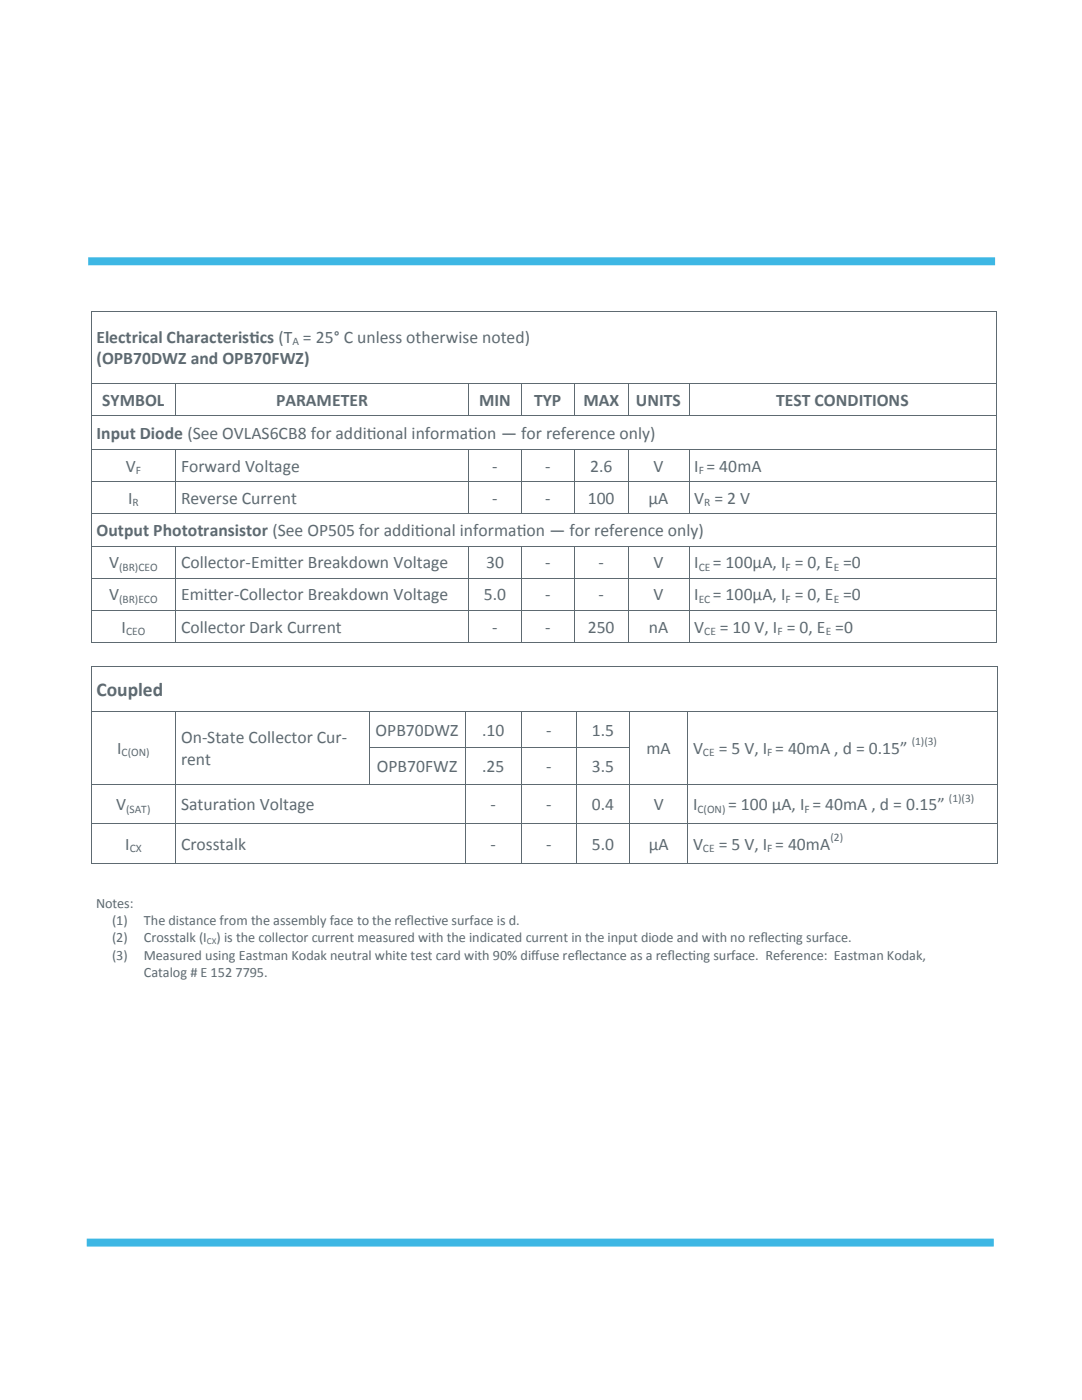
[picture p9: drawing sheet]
<svg xmlns="http://www.w3.org/2000/svg" width="216mm" height="279mm" viewBox="0 0 216 279" stroke-linecap="round" stroke-linejoin="round" font-family="sans-serif">
<defs><g id="words">
<text font-size="3.9" fill="#5e6a71" x="19.3" y="138.9">Coupled</text>
<g font-size="3.5" fill="#5e6a71">
<text x="19.3" y="68.4">Electrical Characterist</text>
<text x="49.8" y="68.4">ics (T = 25° C unless otherwise noted)</text>
<text x="19.3" y="72.7">(OPB70DWZ and OPB70FWZ)</text>
<text x="20.4" y="80.9">SYMBOL</text>
<text x="55.1" y="80.9">PARAMETER</text>
<text x="95.6" y="80.9">MIN</text>
<text x="106.6" y="80.9">TYP</text>
<text x="116.4" y="80.9">MAX</text>
<text x="126.9" y="80.9">UNITS</text>
<text x="154.9" y="80.9">TEST CONDITIONS</text>
<text x="19.3" y="87.6">Input Diode (See OVLAS6CB8 for addit</text>
<text x="73.2" y="87.6">ional informat</text>
<text x="93.4" y="87.6">ion — for reference only)</text>
<text x="25.1" y="94.1">V</text>
<text x="36.1" y="94.1">Forward Voltage</text>
<text x="98.2" y="94.1">-</text>
<text x="108.8" y="94.1">-</text>
<text x="117.8" y="94.1">2.6</text>
<text x="130.4" y="94.1">V</text>
<text x="138.5" y="94.1">I = 40mA</text>
<text x="25.6" y="100.6">I</text>
<text x="36.1" y="100.6">Reverse Current</text>
<text x="98.2" y="100.6">-</text>
<text x="108.8" y="100.6">-</text>
<text x="117.3" y="100.6">100</text>
<text x="129.4" y="100.6">µA</text>
<text x="138.5" y="100.6">V = 2 V</text>
<text x="19.3" y="107">Output Phototransistor (See OP505 for addit</text>
<text x="82.8" y="107">ional informat</text>
<text x="103.1" y="107">ion — for reference only)</text>
<text x="21.8" y="113.4">V</text>
<text x="36.1" y="113.4">Collector-Emit</text>
<text x="55.4" y="113.4">ter Breakdown Voltage</text>
<text x="97" y="113.4">30</text>
<text x="108.8" y="113.4">-</text>
<text x="119.4" y="113.4">-</text>
<text x="130.4" y="113.4">V</text>
<text x="138.5" y="113.4">I</text>
<text x="142.3" y="113.4">= 100µA, I = 0, E =0</text>
<text x="21.8" y="119.8">V</text>
<text x="36.1" y="119.8">Emit</text>
<text x="41.5" y="119.8">ter-Collector Breakdown Voltage</text>
<text x="96.5" y="119.8">5.0</text>
<text x="108.8" y="119.8">-</text>
<text x="119.4" y="119.8">-</text>
<text x="130.4" y="119.8">V</text>
<text x="138.5" y="119.8">I</text>
<text x="142.3" y="119.8">= 100µA, I = 0, E =0</text>
<text x="24.3" y="126.3">I</text>
<text x="36.1" y="126.3">Collector Dark Current</text>
<text x="98.2" y="126.3">-</text>
<text x="108.8" y="126.3">-</text>
<text x="117.3" y="126.3">250</text>
<text x="129.4" y="126.3">nA</text>
<text x="138.5" y="126.3">V</text>
<text x="143.7" y="126.3">= 10 V, I = 0, E =0</text>
<text x="36.1" y="148.3">On-State Collector Cur-</text>
<text x="74.9" y="146.8">OPB70DWZ</text>
<text x="96.2" y="146.8">.10</text>
<text x="109" y="146.8">-</text>
<text x="118.1" y="146.8">1.5</text>
<text x="23.4" y="150.4">I</text>
<text x="36.1" y="152.6">rent</text>
<text x="75.2" y="154.1">OPB70FWZ</text>
<text x="96.2" y="154.1">.25</text>
<text x="109" y="154.1">-</text>
<text x="118.1" y="154.1">3.5</text>
<text x="129" y="150.4">mA</text>
<text x="138.3" y="150.4">V</text>
<text x="143.4" y="150.4">= 5 V, I = 40mA , d = 0.15”</text>
<text x="23.2" y="161.7">V</text>
<text x="36.1" y="161.7">Saturat</text>
<text x="45.4" y="161.7">ion Voltage</text>
<text x="97.9" y="161.7">-</text>
<text x="109" y="161.7">-</text>
<text x="118.1" y="161.7">0.4</text>
<text x="130.5" y="161.7">V</text>
<text x="138.3" y="161.7">I</text>
<text x="145.3" y="161.7">= 100 µA, I = 40mA , d = 0.15”</text>
<text x="25" y="169.6">I</text>
<text x="36.1" y="169.6">Crosstalk</text>
<text x="97.9" y="169.6">-</text>
<text x="109" y="169.6">-</text>
<text x="118.1" y="169.6">5.0</text>
<text x="129.4" y="169.6">µA</text>
<text x="138.3" y="169.6">V</text>
<text x="143.4" y="169.6">= 5 V, I = 40mA</text>
</g>
<g font-size="2.8" fill="#5e6a71">
<text x="19.2" y="181.1">Notes:</text>
<text x="22.4" y="184.6">(1)</text>
<text x="28.7" y="184.6">The distance from the assembly face to the ref</text>
<text x="81.1" y="184.6">lect</text>
<text x="85.2" y="184.6">ive surface is d.</text>
<text x="22.4" y="188">(2)</text>
<text x="22.4" y="191.5">(3)</text>
<text x="28.7" y="188">Crosstalk (I ) is the collector current measured with the indicated current in the input diode and with no ref</text>
<text x="28.7" y="191.5">Measured using Eastman Kodak neutral white test card with 90% dif</text>
<text x="106" y="191.5">fuse ref</text>
<text x="114.7" y="191.5">lectance as a ref</text>
<text x="133.2" y="191.5">lect</text>
<text x="137.3" y="191.5">ing surface. Reference: Eastman Kodak,</text>
<text x="151.7" y="188">lect</text>
<text x="155.8" y="188">ing surface.</text>
<text x="28.7" y="194.9">Catalog # E 152 7795.</text>
</g>
<g font-size="2.3" fill="#5e6a71">
<text x="58.3" y="68.9">A</text>
<text x="27.1" y="94.6">F</text>
<text x="139.4" y="94.6">F</text>
<text x="26.5" y="101.1">R</text>
<text x="140.5" y="101.1">R</text>
<text x="23.8" y="113.9">(BR)CEO</text>
<text x="139.4" y="113.9">CE</text>
<text x="156.7" y="113.9">F</text>
<text x="166.4" y="113.9">E</text>
<text x="23.8" y="120.3">(BR)ECO</text>
<text x="139.4" y="120.3">EC</text>
<text x="156.7" y="120.3">F</text>
<text x="166.4" y="120.3">E</text>
<text x="25.2" y="126.8">CEO</text>
<text x="140.5" y="126.8">CE</text>
<text x="155.1" y="126.8">F</text>
<text x="164.8" y="126.8">E</text>
<text x="181.9" y="148.8">(1)(3)</text>
<text x="24.3" y="150.9">C(ON)</text>
<text x="140.3" y="150.9">CE</text>
<text x="153.1" y="150.9">F</text>
<text x="189.3" y="160">(1)(3)</text>
<text x="25.2" y="162.2">(SAT)</text>
<text x="139.2" y="162.2">C(ON)</text>
<text x="160.6" y="162.2">F</text>
<text x="165.7" y="167.9">(2)</text>
<text x="25.9" y="170.1">CX</text>
<text x="140.3" y="170.1">CE</text>
<text x="153.1" y="170.1">F</text>
</g>
<text font-size="1.8" fill="#5e6a71" x="41.3" y="188.4">CX</text>
</g></defs>
<path d="M17.6 52.1h181M17.3 248h181" fill="none" stroke="#3db7e4" stroke-width="1.6" stroke-linecap="butt"/>
<g fill="none" stroke="#5e6a71" stroke-width=".2">
<path d="M18.2 62.2h180.7M18.3 62.1v66.1M18.3 76.5h180.5M35.1 76.6v6.3M93.6 76.6v6.3M104 76.6v6.3M114.7 76.6v6.3M125.3 76.6v6.3M137.5 76.6v6.3M198.8 62.1v66.1M18.3 83h180.5M18.3 89.7h180.5"/>
<path d="M18.3 96.1h180.5M35.1 89.7v12.8M93.6 89.7v12.8M104 89.7v12.8M114.7 89.7v12.8M125.3 89.7v12.8M137.5 89.7v12.8M18.3 102.5h180.5M18.3 109h180.5M18.3 115.4h180.5M35.1 109v19.2M93.6 109v19.2"/>
<path d="M104 109v19.2M114.7 109v19.2M125.3 109v19.2M137.5 109v19.2M18.2 133.1h180.9M18.2 128.2h180.7M18.3 133v39.2M18.3 121.8h180.5M199 133v39.2M18.3 141.9h180.7M18.3 156.5h180.7M35.1 142v30.2"/>
<path d="M73.7 149.2h52M73.7 142v14.4M92.8 142v30.2M104.1 142v30.2M115 142v30.2M125.7 142v30.2M137.2 142v30.2M18.2 172.3h180.9M18.3 164.4h180.7"/>
</g>
<use href="#words"/>
</svg>
